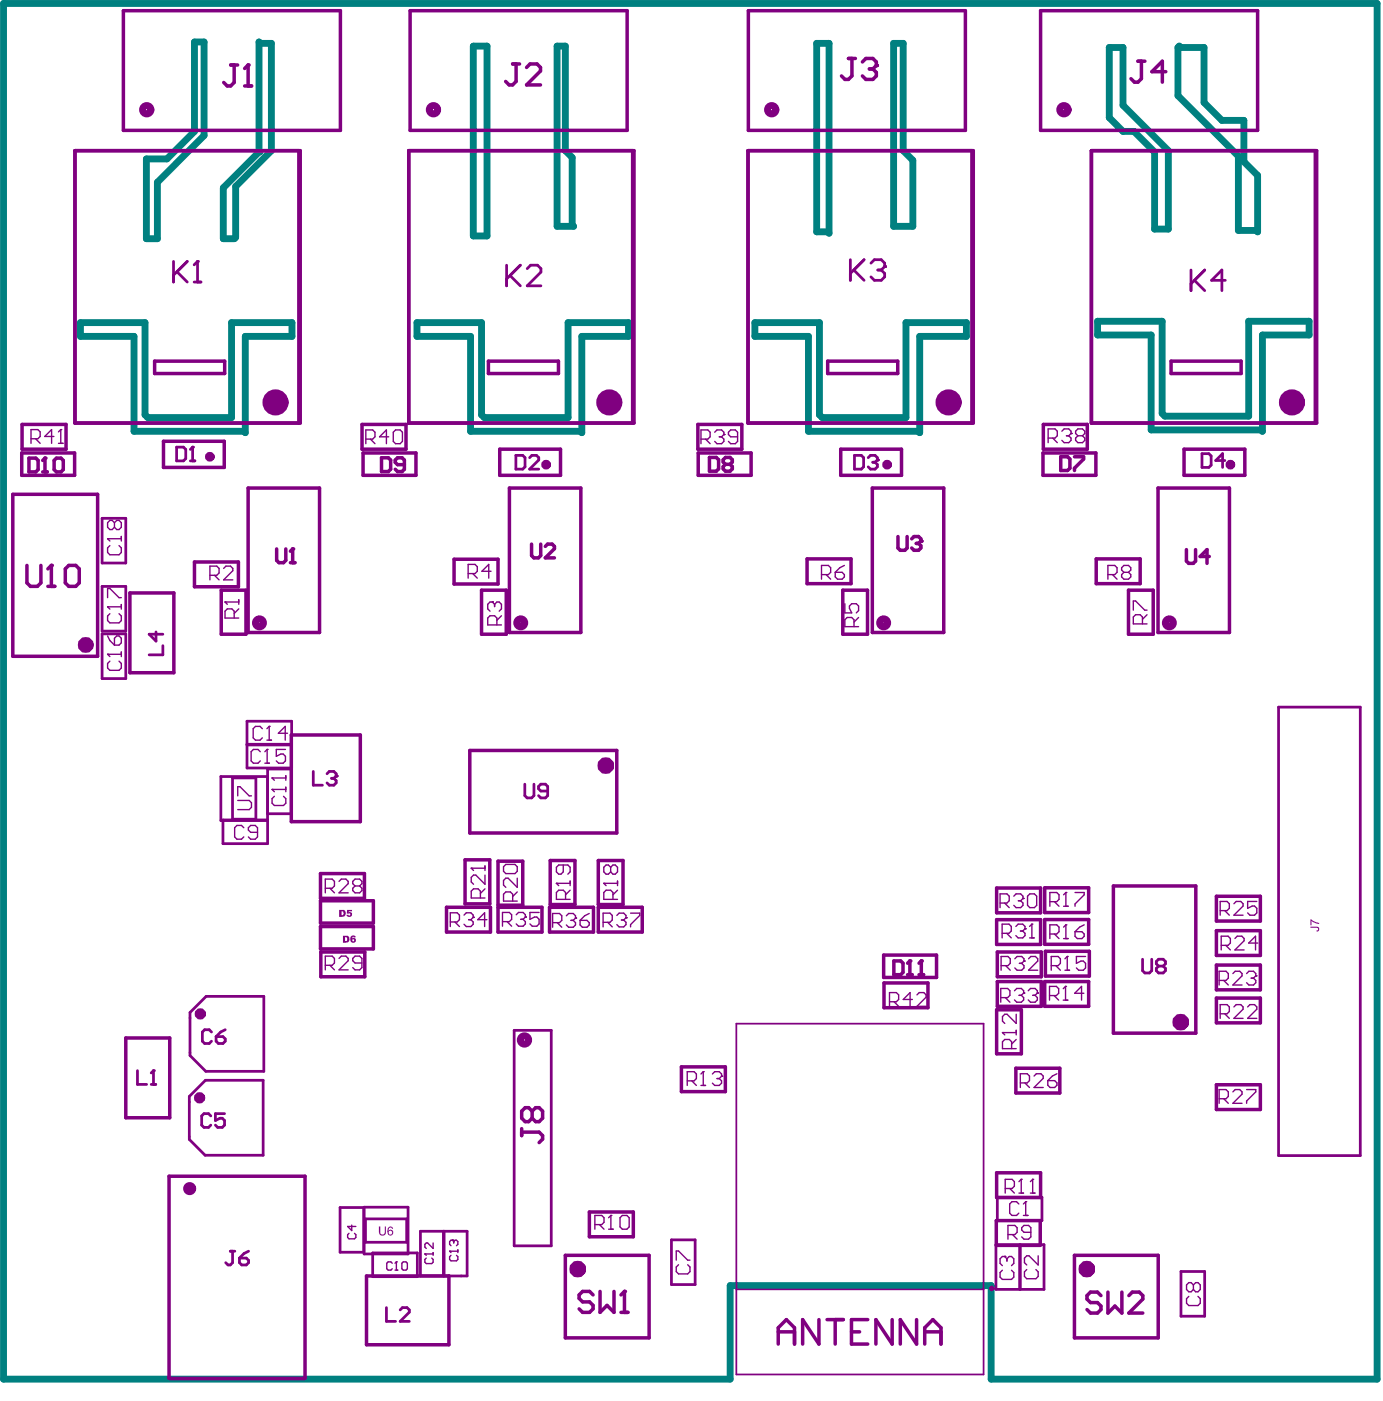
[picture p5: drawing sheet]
<svg xmlns="http://www.w3.org/2000/svg" width="335mm" height="339mm" viewBox="0 0 335 339" stroke-linecap="round" stroke-linejoin="round" font-family="sans-serif">
<path d="M47.1 10.2h2.3v22.6l-11.3 11.3v13.7h-2.7v-19.3h5l6.7-6.7zM62.7 10.2l.3 .3h2.7v26l-8.7 8.6v12.3l-.3 .4h-2.6v-12.4l8.6-8.6M19.5 78.1h15.6v22.3l.7 .6h20.3v-22.9h14.6v3.3h-11.3v23.3l-.4-.3h-26.6v-23h-12.9zM100.9 78.1h15.7v22.3l.6 .6h20.3v-22.9h14.6v3.3h-11.3v23.3l-.3-.3h-26.6v-23h-13zM182.7 78.1h15.7v22.3l.6 .6h20.3v-22.9h14.6v3.3h-11.3v23.3l-.3-.3h-26.6v-23h-13zM265.7 77.7h15.6v22.3l.7 .7h20.3v-23h14.6v3.4h-11.3v23.3l-.3-.4h-26.6v-22.9h-13z" fill="none" stroke="#008080" stroke-width="1.7"/>
<circle cx="62.7" cy="36.8" r=".83" fill="#008080"/>
<path d="M.9 .8h332.5v332.9h-93.5v-22.6h-63.1v22.6h-175.9zM62.7 10.2v26.6M114.6 11.2h3.3v45.9h-3.3zM134.9 11.2h2v25.3l1.6 1.6v16.3l.3 .4h-3.9zM197.7 10.5h3v45.9l-.3-.3h-2.7zM216.3 10.5h2.3v26l2.4 2.3v16h-4.7zM268.5 11.5h3.3v14l11 11v18.9h-3.3v-18.6l-5-5h-2.7l-3.3-3.3zM285.5 11.2l.3 .3h5.7v13.3l4.3 4.3h5.3v10l3.3 3.4v13.6l-.3-.3h-4.3v-18l-14.7-14.7v-11.6z" fill="none" stroke="#008080" stroke-width="1.7"/>
<g fill="none" stroke="#800080" stroke-width=".66">
<path d="M24.7 125.4h5.7v10.8h-5.7zM24.7 141.9h5.7v10.8h-5.7zM24.7 153.4h5.7v10.8h-5.7zM59.8 174.5h10.8v11.3h-10.8zM309.5 171.1h19.8v108.5h-19.8zM56.3 188.2h5.6v10h-5.6zM59.8 180.3h10.8M59.8 180.1h10.8M64.8 187.9h-11.3v10.7h11.3M64.8 196.9h5.7v-10.8h-5.7v18.1h-10.8v-5.8h10.8M49.9 241.1h14v18.1h-14.1l-3.8-3.8v-10.4zM124.5 249.3h8.9v52.2h-8.9z"/>
<path d="M49.7 261.4h14v18.2h-14l-3.9-3.9v-10.4zM82.3 292.2h5.8v10.8h-5.8zM88.1 292.1h10.7v11.3h-10.7zM88.5 295h9.9v5.6h-9.9zM101.8 297.9h11.3v10.9h-11.3zM107.3 297.9v10.9M107.5 297.9v10.9M241.4 289.7h10.8v5.7h-10.8zM90.2 303.2h10.8v5.7h-10.8zM162.5 300h5.8v10.8h-5.8zM241.1 301.2h5.7v10.8h-5.7zM247 301.2h5.7v10.8h-5.7z"/>
<path d="M285.9 307.7h5.7v10.8h-5.7z"/>
</g>
<g fill="none" stroke="#800080" stroke-width=".84">
<path d="M29.9 2.6h52.5v28.9h-52.5zM99.3 2.6h52.5v28.9h-52.5zM181.2 2.6h52.5v28.9h-52.5zM251.9 2.6h52.5v28.9h-52.5zM18.1 36.5h54.6v65.9h-54.6zM72.3 36.5v65.9M98.9 36.5h54.6v65.9h-54.6zM153.1 36.5v65.9M181.1 36.5h54.5v65.9h-54.5zM235.3 36.5v65.9M264.2 36.5h54.5v65.9h-54.5zM318.4 36.5v65.9"/>
<path d="M37.4 87.4h17v3h-17zM118.2 87.4h17v3h-17zM200.4 87.4h16.9v3h-16.9zM283.5 87.4h16.9v3h-16.9zM3.1 119.6h20.5v39.2h-20.5zM5.3 109.6h12.8v5.4h-12.8zM5.3 102.7h10.7v6h-10.7zM39.6 106.8h14.7v6.3h-14.7zM60.1 118.1h17.3v35h-17.3zM87.6 102.7h10.7v6h-10.7zM87.9 109.6h12.8v5.4h-12.8zM121 108.7h14.7v6.3h-14.7z"/>
<path d="M123.3 118.1h17.3v35h-17.3zM168.9 102.7h10.7v6h-10.7zM169 109.6h12.8v5.4h-12.8zM203.5 108.7h14.7v6.3h-14.7zM211.2 118.1h17.3v35h-17.3zM252.5 109.6h12.8v5.4h-12.8zM252.6 102.7h10.6v6h-10.6zM280.3 118.1h17.3v35h-17.3zM286.6 108.7h14.7v6.3h-14.7zM47.1 136h10.6v6h-10.6zM109.9 135.3h10.7v6h-10.7zM195.4 135.2h10.6v6h-10.6z"/>
<path d="M265.4 135.2h10.6v6h-10.6zM31.4 143.5h10.7v19.3h-10.7zM53.6 142.8h5.9v10.7h-5.9zM116.6 142.8h6v10.7h-6zM204 142.8h6v10.7h-6zM273.2 142.8h6v10.7h-6zM70.5 177.9h16.7v20.9h-16.7zM113.7 181.6h35.6v20h-35.6zM77.6 218h12.8v5.4h-12.8zM77.6 211.4h10.6v6h-10.6zM108.1 219.5h10.6v6h-10.6zM112.6 208.1h6v10.6h-6z"/>
<path d="M120.6 219.5h10.6v6h-10.6zM120.6 208.4h5.9v10.7h-5.9zM133 219.5h10.7v6h-10.7zM133.2 208.2h6v10.7h-6zM144.8 219.5h10.7v6h-10.7zM144.8 208.2h6v10.7h-6zM241.3 214.9h10.6v6h-10.6zM252.9 214.8h10.6v6h-10.6zM269.5 214.4h20v35.6h-20zM294.5 216.9h10.6v6h-10.6zM77.6 224.2h12.8v5.4h-12.8zM77.7 230.4h10.6v6h-10.6z"/>
<path d="M213.9 231.1h12.8v5.4h-12.8zM214 237.9h10.6v6h-10.6zM241.3 222.5h10.6v6h-10.6zM241.4 237.5h10.7v6h-10.7zM241.4 230.4h10.7v6h-10.7zM252.9 237.5h10.6v6h-10.6zM252.9 222.5h10.6v6h-10.6zM253.1 230.2h10.6v6h-10.6zM294.5 225.2h10.6v6h-10.6zM294.5 233.5h10.6v6h-10.6zM30.4 251.2h10.7v19.3h-10.7zM164.9 258.2h10.7v6h-10.7z"/>
<path d="M241.3 244.4h5.9v10.6h-5.9zM245.9 258.5h10.7v6h-10.7zM294.5 241.5h10.6v6h-10.6zM294.5 262.5h10.6v6h-10.6zM40.9 284.6h32.9v49h-32.9zM142.7 293.3h10.6v6h-10.6zM241.2 295.4h10.6v6h-10.6zM241.3 283.8h10.6v6h-10.6zM88.7 308.8h20v16.6h-20zM136.9 303.8h20.2v19.9h-20.2zM260.1 303.8h20.3v19.9h-20.3z"/>
</g>
<path d="M178.2 247.7h59.9v84.9h-59.9zM178.2 312h59.9" fill="none" stroke="#800080" stroke-width=".42"/>
<g fill="#800080">
<path d="M317.2 224.2h1.5a.59 .59 0 0 1 .6 .6 .59 .59 0 0 1-.6 .6v-.2a.35 .35 0 0 0 .4-.4 .35 .35 0 0 0-.4-.3h-1.5z"/>
<path d="M317.2 222.5l1.3 .6 .8 .2v.3l-1.3-.4-.5-.4v1.1h-.3z"/>
<path d="M84 220.2h1.2v.3h-.7l-.1 .3a.61 .61 0 0 1 .8 .6 .61 .61 0 0 1-1 .4l-.3-.4h.4a.28 .28 0 0 0 .4 .1 .28 .28 0 0 0 0-.5 .28 .28 0 0 0-.4 .1l-.4-.1z"/>
<path d="M82.7 220.5v1a.47 .47 0 0 0 .5-.5 .47 .47 0 0 0-.5-.5zM82.1 220.2h.8a.85 .85 0 0 1 .8 .8 .85 .85 0 0 1-.8 .9h-.8z"/>
<path d="M83.5 226.8v.9a.5 .5 0 0 0 .5-.3 .5 .5 0 0 0-.1-.5zM83 226.4h.9a.85 .85 0 0 1 .7 .9 .85 .85 0 0 1-.8 .8h-.8z"/>
<path d="M85.1 226.4h.6l.4 .4h-.5a.25 .25 0 0 0-.3 0 .25 .25 0 0 0 0 .3 .59 .59 0 0 1 .8 .2 .59 .59 0 0 1-.1 .7 .59 .59 0 0 1-.8 0 1.02 1.02 0 0 1-.1-1.6zM85.3 227.5a.25 .25 0 0 0 .5 0 .25 .25 0 0 0-.5 0z"/>
</g>
<path d="M92.4 110.8h1.6l.6 .5v2.3l-.6 .5h-1.6zM97.9 112.4h-1.7l-.5-.5v-.6l.5-.5h1.1l.6 .5v2.3l-.6 .5h-1.1l-.5-.5M171.7 110.7h1.7l.6 .5v2.3l-.6 .5h-1.7zM175.6 112.4l-.5 .5v.6l.5 .5h1.1l.6-.5v-.6l-.6-.5M175.6 112.4l-.5-.6v-.6l.5-.5h1.1l.6 .5v.6l-.6 .6M175.6 112.4h1.1M256.8 110.5h1.6l.6 .6v2.2l-.6 .6h-1.6zM260.1 110.5h2.2v.6l-2.2 2.2v.6" fill="none" stroke="#800080" stroke-width=".84"/>
<path d="M206.8 110.2h1.7l.6 .6v2.2l-.6 .5h-1.7zM210.2 110.8l.5-.6h1.1l.6 .6v.5M291 109.8h1.6l.6 .5v2.3l-.6 .5h-1.6zM296.5 111.4h-2.2l1.7-1.6v3.3" fill="none" stroke="#800080" stroke-width=".66"/>
<circle cx="212.4" cy="111.3" r=".33" fill="#800080"/>
<path d="M42.8 108.2h1.6l.6 .6v2.2l-.6 .5h-1.6zM46.1 111.5h1.1M46.6 108.2v3.3M124.9 110.2h1.6l.6 .6v2.2l-.6 .5h-1.6zM128.2 110.8l.6-.6h1.1l.5 .6v.5l-2.2 2.2h2.2M211.3 111.9h.5M211.8 111.9l.6 .5v.6l-.6 .5h-1.1l-.5-.5M212.4 111.3l-.6 .6" fill="none" stroke="#800080" stroke-width=".66"/>
<circle cx="46.6" cy="108.2" r=".33" fill="#800080"/>
<path d="M46.6 108.2l-.5 .6" fill="none" stroke="#800080" stroke-width=".66"/>
<path d="M7 110.9h1.7l.5 .5v2.2l-.5 .6h-1.7zM10.3 114.2h1.1M10.9 110.9v3.3" fill="none" stroke="#800080" stroke-width=".84"/>
<circle cx="10.9" cy="110.9" r=".42" fill="#800080"/>
<path d="M10.9 110.9l-.6 .5M13.7 110.9h1.1l.5 .5v2.2l-.5 .6h-1.1l-.6-.6v-2.2z" fill="none" stroke="#800080" stroke-width=".84"/>
<path d="M93.5 316.4v3.4h2.3M96.9 317l.5-.6h1.1l.6 .6v.5l-2.2 2.3h2.2" fill="none" stroke="#800080" stroke-width=".66"/>
<path d="M242.7 249.9h3.3M244.9 253.8v-1.7l-.6-.6h-1.1l-.5 .6v1.7h3.3M246 251.5l-1.1 1.1M246 249.3v1.1" fill="none" stroke="#800080" stroke-width=".33"/>
<circle cx="242.7" cy="249.9" r=".17" fill="#800080"/>
<path d="M170.2 259.3v3.4M242.7 249.9l.5 .5M246 245.4v2.3l-2.2-2.3h-.6l-.5 .6v1.1l.5 .6M166.4 261.5h1.6l.6-.5v-1.1l-.6-.6h-1.6v3.4M167.5 261.5l1.1 1.2M169.7 262.7h1.1" fill="none" stroke="#800080" stroke-width=".33"/>
<circle cx="170.2" cy="259.3" r=".17" fill="#800080"/>
<path d="M170.2 259.3l-.5 .6M172.5 259.9l.5-.6h1.1l.6 .6v.5" fill="none" stroke="#800080" stroke-width=".33"/>
<circle cx="174.7" cy="260.4" r=".17" fill="#800080"/>
<path d="M257.9 238.7v3.3M254.1 240.9h1.6l.6-.5v-1.2l-.6-.5h-1.6v3.3M255.2 240.9l1.1 1.1M257.4 242h1.1M173.6 261h.5M174.1 261l.6 .5v.6l-.6 .6h-1.1l-.5-.6M174.7 260.4l-.6 .6" fill="none" stroke="#800080" stroke-width=".33"/>
<circle cx="257.9" cy="238.7" r=".17" fill="#800080"/>
<path d="M254.5 233.7h1.6l.6-.6v-1.1l-.6-.5h-1.6v3.3M255.6 233.7l1.1 1.1M257.8 234.8h1.1M257.9 238.7l-.5 .5M258.4 231.5v3.3M262.4 240.4h-2.2l1.6-1.7v3.3" fill="none" stroke="#800080" stroke-width=".33"/>
<circle cx="258.4" cy="231.5" r=".17" fill="#800080"/>
<path d="M254.1 226h1.7l.6-.5v-1.2l-.6-.5h-1.7v3.3M255.2 226l1.2 1.1M257.5 227.1h1.1M258 223.8v3.3M258.4 231.5l-.6 .5M262.8 231.5h-2.2v1.6l1.1-.5h.5l.6 .5v1.1l-.6 .6h-1.1l-.5-.6" fill="none" stroke="#800080" stroke-width=".33"/>
<circle cx="258" cy="223.8" r=".17" fill="#800080"/>
<path d="M254.1 218.2h1.7l.6-.6v-1.1l-.6-.5h-1.7v3.3M255.2 218.2l1.2 1.1M257.5 219.3h1.1M258 216v3.3M258 223.8l-.5 .5M260.2 225.5h1.7l.6 .5v.6l-.6 .5h-1.1l-.6-.5zM262.5 223.8l-1.2 .5-1.1 1.2" fill="none" stroke="#800080" stroke-width=".33"/>
<circle cx="258" cy="216" r=".17" fill="#800080"/>
<path d="M146.2 213.8h3.3M148.4 217.6v-1.6l-.6-.6h-1.1l-.5 .6v1.6h3.3M149.5 215.4l-1.1 1.1M149.5 213.2v1.1M258 216l-.5 .5M260.2 216h2.3v.5l-2.3 2.2v.6" fill="none" stroke="#800080" stroke-width=".33"/>
<circle cx="146.2" cy="213.8" r=".17" fill="#800080"/>
<path d="M134.7 213.8h3.3M136.9 217.6v-1.6l-.5-.6h-1.2l-.5 .6v1.6h3.3M138 215.4l-1.1 1.1M138 213.2v1.1M146.2 213.8l.5 .5M147.8 209.9l-.5-.6h-.6l-.5 .6v1.1l.5 .5h.6l.5-.5M147.8 209.9l.6-.6h.5l.6 .6v1.1l-.6 .5h-.5l-.6-.5M147.8 209.9v1.1" fill="none" stroke="#800080" stroke-width=".33"/>
<circle cx="134.7" cy="213.8" r=".17" fill="#800080"/>
<path d="M114.1 210.1h3.3M116.3 217.3v-1.7l-.6-.5h-1.1l-.5 .5v1.7h3.3M117.4 211.8v2.2l-2.2-2.2h-.6l-.5 .5v1.1l.5 .6M117.4 215.1l-1.1 1.1M117.4 209.5v1.1M122.4 209.2h2.3l.5 .5v1.1l-.5 .6h-2.3l-.5-.6v-1.1zM124.1 218.1v-1.7l-.5-.6h-1.2l-.5 .6v1.7h3.3M125.2 212.5v2.2l-2.2-2.2h-.6l-.5 .6v1.1l.5 .5M125.2 215.8l-1.1 1.1M134.7 213.8l.5 .5M136.4 209.3v1.7l-.6 .5h-.6l-.5-.5v-1.1l.5-.6h2.3l.5 .6v1.1l-.5 .5" fill="none" stroke="#800080" stroke-width=".33"/>
<circle cx="114.1" cy="210.1" r=".17" fill="#800080"/>
<path d="M114.1 210.1l.5 .5M295.1 237.2h1.7l.5-.5v-1.1l-.5-.6h-1.7v3.4M296.2 237.2l1.1 1.2M298.4 235.6l.6-.6h1.1l.6 .6v.5l-2.3 2.3h2.3M301.8 235.6l.5-.6h1.1l.6 .6v.5M295.4 245.3h1.6l.6-.5v-1.1l-.6-.6h-1.6v3.3M296.5 245.3l1.1 1.1M298.7 243.7l.6-.6h1.1l.5 .6v.5l-2.2 2.2h2.2M302 243.7l.6-.6h1.1l.5 .6v.5l-2.2 2.2h2.2" fill="none" stroke="#800080" stroke-width=".33"/>
<circle cx="304" cy="236.1" r=".17" fill="#800080"/>
<g fill="none" stroke="#800080" stroke-width=".33">
<path d="M298.7 218.7l.6-.6h1.1l.5 .6v.5l-2.2 2.3h2.2M304.2 218.1h-2.2v1.7l1.1-.6h.6l.5 .6v1.1l-.5 .6h-1.1l-.6-.6M295.4 220.4h1.6l.6-.6v-1.1l-.6-.6h-1.6v3.4M295.6 228.8h1.7l.5-.6v-1.1l-.5-.6h-1.7v3.4M296.5 220.4l1.1 1.1M296.7 228.8l1.1 1.1M298.9 227.1l.6-.6h1.1l.6 .6v.6l-2.3 2.2h2.3M302.9 236.7h.5M303.4 236.7l.6 .5v.6l-.6 .6h-1.1l-.5-.6M304 236.1l-.6 .6M304.5 228.2h-2.2l1.6-1.7v3.4M255.9 259.8l-1.2 .6-1.1 1.1"/>
<path d="M247 262h1.7l.5-.5v-1.1l-.5-.6h-1.7v3.4M248.1 262l1.1 1.2M250.3 260.4l.6-.6h1.1l.5 .6v.5l-2.2 2.3h2.2M253.6 261.5h1.7l.6 .5v.6l-.6 .6h-1.1l-.6-.6zM295.1 265.9h1.7l.5-.6v-1.1l-.5-.5h-1.7v3.3M296.2 265.9l1.1 1.1M298.4 264.2l.6-.5h1.1l.6 .5v.6l-2.3 2.2h2.3M301.8 263.7h2.2v.5l-2.2 2.2v.6"/>
</g>
<path d="M143.6 313.3l-.9-.8h-1.7l-.8 .8v.9l.8 .8h1.7l.9 .9v.8l-.9 .9h-1.7l-.8-.9M145.3 312.5v5.1l1.6-1.7 1.7 1.7v-5.1M150.3 317.6h1.7M151.2 312.5v5.1" fill="none" stroke="#800080" stroke-width=".84"/>
<circle cx="151.2" cy="312.5" r=".42" fill="#800080"/>
<path d="M217.4 129.8v2.8l.5 .6h1.1l.6-.6v-2.8M220.7 130.4l.6-.6h1.1l.5 .6v.5M287.2 133v2.8l.6 .5h1.1l.5-.5v-2.8M292.7 134.7h-2.2l1.7-1.7v3.3M151.2 312.5l-.9 .8M266.5 313.5l-.8-.8h-1.7l-.9 .8v.9l.9 .8h1.7l.8 .8v.9l-.8 .8h-1.7l-.9-.8M268.2 312.7v5l1.7-1.7 1.7 1.7v-5M273.3 313.5l.8-.8h1.7l.8 .8v.9l-3.3 3.3h3.3" fill="none" stroke="#800080" stroke-width=".84"/>
<circle cx="222.9" cy="130.9" r=".42" fill="#800080"/>
<path d="M67 132.8v2.8l.5 .6h1.1l.6-.6v-2.8M70.3 136.2h1.1M70.8 132.8v3.4M128.7 131.7v2.7l.5 .6h1.1l.6-.6v-2.7M132 132.2l.6-.5h1.1l.5 .5v.6l-2.2 2.2h2.2M221.8 131.5h.6M222.4 131.5l.5 .6v.5l-.5 .6h-1.1l-.6-.6M222.9 130.9l-.5 .6" fill="none" stroke="#800080" stroke-width=".84"/>
<circle cx="70.8" cy="132.8" r=".42" fill="#800080"/>
<path d="M70.8 132.8l-.5 .6" fill="none" stroke="#800080" stroke-width=".84"/>
<g fill="#800080">
<path d="M91.7 296.8h.4v1.3a.56 .56 0 0 0 .5 .6 .56 .56 0 0 0 .6-.6v-1.3h.2v1.3a.85 .85 0 0 1-.8 .9 .85 .85 0 0 1-.9-.9z"/>
<path d="M94.2 296.9a.78 .78 0 0 1 1 .4l-.3 .1a.46 .46 0 0 0-.6-.3 .46 .46 0 0 0-.2 .6l-.1 .2a.67 .67 0 0 1 1.1 0 .67 .67 0 0 1-.3 1 .84 .84 0 0 1-.9-.3 .84 .84 0 0 1-.1-1v-.3zM94 298.3a.5 .5 0 0 0 1 0 .5 .5 0 0 0-1 0z"/>
</g>
<path d="M63.5 176.3l-.5-.5h-1.2l-.5 .5v2.2l.5 .6h1.2l.5-.6M64.6 179.1h1.1M65.2 175.8v3.3M57.5 193.7h2.8l.6 .6v1.1l-.6 .5h-2.8M57.5 192.6v-2.2h.6l2.2 2.2h.6" fill="none" stroke="#800080" stroke-width=".33"/>
<path d="M127 189.8v2.7l.6 .6h1.1l.6-.6v-2.7M132.6 191.4h-1.7l-.5-.5v-.6l.5-.5h1.1l.6 .5v2.2l-.6 .6h-1.1l-.5-.6M276.6 232.1v2.8l.5 .5h1.1l.6-.5v-2.8M280.5 233.8l-.6 .5v.6l.6 .5h1.1l.5-.5v-.6l-.5-.5M280.5 233.8l-.6-.6v-.5l.6-.6h1.1l.5 .6v.5l-.5 .6M280.5 233.8h1.1" fill="none" stroke="#800080" stroke-width=".66"/>
<circle cx="65.2" cy="175.8" r=".17" fill="#800080"/>
<path d="M65.2 175.8l-.6 .5M69.6 177.4h-2.2l1.6-1.6v3.3M63 181.9l-.5-.5h-1.2l-.5 .5v2.2l.5 .6h1.2l.5-.6M64.1 184.7h1.1M64.7 181.4v3.3" fill="none" stroke="#800080" stroke-width=".33"/>
<circle cx="64.7" cy="181.4" r=".17" fill="#800080"/>
<path d="M64.7 181.4l-.6 .5M69.1 181.4h-2.2v1.6l1.1-.5h.5l.6 .5v1.1l-.6 .6h-1.1l-.5-.6" fill="none" stroke="#800080" stroke-width=".33"/>
<path d="M55.8 15.7h1.7M56.7 15.7v4.3l-.9 .8h-.8l-.8-.8M60.1 15.7v5.1M59.2 20.8h1.7" fill="none" stroke="#800080" stroke-width=".84"/>
<circle cx="60.1" cy="15.7" r=".42" fill="#800080"/>
<path d="M60.1 15.7l-.9 .9" fill="none" stroke="#800080" stroke-width=".84"/>
<path d="M108.8 302.8h2M109.2 303.8l-.4 .3v.7l.4 .3h1.3l.3-.3v-.7l-.3-.3M110.8 302.4v.7" fill="none" stroke="#800080" stroke-width=".33"/>
<circle cx="108.8" cy="302.8" r=".17" fill="#800080"/>
<path d="M108.8 302.8l.4 .3M109.5 300.1h-.3l-.4 .3v.7l.4 .3" fill="none" stroke="#800080" stroke-width=".33"/>
<circle cx="109.5" cy="300.1" r=".17" fill="#800080"/>
<path d="M109.5 300.1l.3 .3M109.8 300.4v.4M109.8 300.4l.4-.3h.3l.3 .3v.7l-.3 .3" fill="none" stroke="#800080" stroke-width=".33"/>
<g fill="none" stroke="#800080" stroke-width=".66">
<path d="M122.6 64.2v5M123.5 66.7l2.5 2.5M126 64.2l-3.4 3.3M127.6 65l.9-.8h1.6l.8 .8v.8l-3.3 3.4h3.3M205.8 62.8v5M206.7 65.3l2.5 2.5M209.2 62.8l-3.4 3.4M210.8 63.7l.9-.9h1.6l.9 .9v.8M288.3 65.3v5M289.1 67.8l2.5 2.5M291.6 65.3l-3.3 3.4M296.6 67.8h-3.3l2.5-2.5v5"/>
<path d="M55.7 302.8h1.2M56.3 302.8v2.7l-.6 .6h-.5l-.6-.6M58 304.4h1.6l.6 .6v.5l-.6 .6h-1.1l-.5-.6zM60.2 302.8l-1.1 .5-1.1 1.1"/>
</g>
<path d="M126.3 273.1v1.7M126.3 274h4.2l.9 .8v.8l-.9 .9M128.8 268.9l-.8-.9h-.9l-.8 .9v1.7l.8 .8h.9l.8-.8M128.8 268.9l.9-.9h.8l.9 .9v1.7l-.9 .8h-.8l-.9-.8M128.8 268.9v1.7" fill="none" stroke="#800080" stroke-width=".84"/>
<circle cx="214.2" cy="64.5" r=".33" fill="#800080"/>
<path d="M42 63.3v5M42.8 65.8l2.5 2.5M45.3 63.3l-3.3 3.3M47 68.3h1.7M47.8 63.3v5M212.5 65.3h.8M213.3 65.3l.9 .9v.8l-.9 .8h-1.6l-.9-.8M214.2 64.5l-.9 .8" fill="none" stroke="#800080" stroke-width=".66"/>
<circle cx="47.8" cy="63.3" r=".33" fill="#800080"/>
<path d="M47.8 63.3l-.8 .8M33.3 259.1v3.3h2.2M37.2 259.1v3.3M36.6 262.4h1.1" fill="none" stroke="#800080" stroke-width=".66"/>
<circle cx="37.2" cy="259.1" r=".33" fill="#800080"/>
<path d="M75.8 186.7v3.3h2.3M79.2 187.2l.5-.5h1.1l.6 .5v.6M37.2 259.1l-.6 .5" fill="none" stroke="#800080" stroke-width=".66"/>
<circle cx="81.4" cy="187.8" r=".33" fill="#800080"/>
<path d="M80.3 188.3h.5M80.8 188.3l.6 .6v.6l-.6 .5h-1.1l-.5-.5M81.4 187.8l-.6 .5" fill="none" stroke="#800080" stroke-width=".66"/>
<path d="M119.2 145.7h-.6l-.5 .5v1.1l.5 .6M120.3 151.2v-1.6l-.6-.6h-1.1l-.5 .6v1.6h3.3M121.4 149l-1.1 1.1" fill="none" stroke="#800080" stroke-width=".33"/>
<circle cx="119.2" cy="145.7" r=".17" fill="#800080"/>
<g fill="none" stroke="#800080" stroke-width=".33">
<path d="M54.5 145.7h3.3M56.7 149.6v-1.7l-.6-.6h-1.1l-.5 .6v1.7h3.3M57.8 147.3l-1.1 1.1M57.8 145.1v1.1M119.2 145.7l.5 .5M119.7 146.2v.6M119.7 146.2l.6-.5h.5l.6 .5v1.1l-.6 .6M204.5 146.1v2.2h1.7l-.6-1.1v-.6l.6-.5h1.1l.5 .5v1.2l-.5 .5M206.7 151.6v-1.6l-.5-.6h-1.1l-.6 .6v1.6h3.3M207.8 149.4l-1.1 1.1M274.3 147.6v-2.2h.6l2.2 2.2h.6M276.6 151v-1.7l-.6-.5h-1.1l-.6 .5v1.7h3.4"/>
<path d="M277.7 148.8l-1.1 1.1"/>
</g>
<circle cx="54.5" cy="145.7" r=".17" fill="#800080"/>
<g fill="none" stroke="#800080" stroke-width=".33">
<path d="M50.8 139.2h1.7l.5-.5v-1.2l-.5-.5h-1.7v3.3M51.9 139.2l1.1 1.1M54.1 137.5l.6-.5h1.1l.6 .5v.6l-2.3 2.2h2.3M113.3 138.8h1.7l.5-.6v-1.1l-.5-.5h-1.7v3.3M114.4 138.8l1.1 1.1M118.9 138.2h-2.3l1.7-1.6v3.3M198.9 139h1.6l.6-.5v-1.1l-.6-.6h-1.6v3.4M200 139l1.1 1.2M202.2 138.5h1.6l.6 .5v.6l-.6 .6h-1.1l-.5-.6zM204.4 136.8l-1.1 .6-1.1 1.1M268.2 139h1.7l.5-.5v-1.1l-.5-.6h-1.7v3.4M269.3 139l1.1 1.2"/>
<path d="M272.1 138.5l-.6-.6v-.5l.6-.6h1.1l.5 .6v.5l-.5 .6M272.1 138.5l-.6 .5v.6l.6 .6h1.1l.5-.6v-.6l-.5-.5M272.1 138.5h1.1M54.5 145.7l.5 .5M144 296.3h1.7l.5-.5v-1.1l-.5-.6h-1.7v3.3M145.1 296.3l1.1 1.1M147.3 297.4h1.1M147.9 294.1v3.3M244 298.8h1.7l.5-.6v-1.1l-.5-.6h-1.7v3.4M245.1 298.8l1.1 1.1M249.5 298.2h-1.6l-.6-.6v-.5l.6-.6h1.1l.5 .6v2.2l-.5 .6h-1.1l-.6-.6"/>
</g>
<circle cx="147.9" cy="294.1" r=".17" fill="#800080"/>
<path d="M147.9 294.1l-.6 .6M150.6 294.1h1.2l.5 .6v2.2l-.5 .5h-1.2l-.5-.5v-2.2zM243.3 287.6h1.7l.6-.6v-1.1l-.6-.5h-1.7v3.3M244.4 287.6l1.2 1.1M246.7 288.7h1.1M247.2 285.4v3.3" fill="none" stroke="#800080" stroke-width=".33"/>
<circle cx="247.2" cy="285.4" r=".17" fill="#800080"/>
<path d="M247.2 285.4l-.5 .5M249.4 288.7h1.1M250 285.4v3.3" fill="none" stroke="#800080" stroke-width=".33"/>
<circle cx="250" cy="285.4" r=".17" fill="#800080"/>
<path d="M246.6 291.3l-.5-.5h-1.1l-.6 .5v2.3l.6 .5h1.1l.5-.5M247.7 294.1h1.1M248.3 290.8v3.3M250 285.4l-.6 .5" fill="none" stroke="#800080" stroke-width=".33"/>
<circle cx="248.3" cy="290.8" r=".17" fill="#800080"/>
<path d="M248.3 290.8l-.6 .5M242.6 307.4l-.5 .5v1.1l.5 .6h2.3l.5-.6v-1.1l-.5-.5M243.2 304.1h-.6l-.5 .5v1.1l.5 .6M248.5 307.2l-.5 .6v1.1l.5 .5h2.3l.5-.5v-1.1l-.5-.6M251.3 303.9v2.2l-2.2-2.2h-.6l-.5 .5v1.1l.5 .6" fill="none" stroke="#800080" stroke-width=".33"/>
<circle cx="243.2" cy="304.1" r=".17" fill="#800080"/>
<g fill="none" stroke="#800080" stroke-width=".33">
<path d="M59 200.3l-.5-.6h-1.1l-.6 .6v2.2l.6 .6h1.1l.5-.6M62.3 201.4h-1.6l-.6-.5v-.6l.6-.6h1.1l.5 .6v2.2l-.5 .6h-1.1l-.6-.6M84.5 298.4l-.4 .4v.6l.4 .4h1.3l.3-.4v-.6l-.3-.4M85.1 296.4v1.4l-1-1h2M95 305.7l-.4-.3h-.6l-.4 .3v1.3l.4 .4h.6l.4-.4M95.6 307.4h.7M96 305.4v2M163.7 304.9v-2.2h.6l2.2 2.2h.5M164.3 306l-.6 .6v1.1l.6 .6h2.2l.5-.6v-1.1l-.5-.6M243.2 304.1l.6 .5M243.8 304.6v.6M243.8 304.6l.5-.5h.6l.5 .5v1.1l-.5 .6"/>
<path d="M287.8 313.7l-.6 .6v1.1l.6 .5h2.2l.6-.5v-1.1l-.6-.6M288.9 310.9l-.6-.5h-.5l-.6 .5v1.1l.6 .6h.5l.6-.6M288.9 310.9l.5-.5h.6l.6 .5v1.1l-.6 .6h-.6l-.5-.6M288.9 310.9v1.1"/>
</g>
<path d="M51.2 249.7l-.6-.5h-1.1l-.5 .5v2.3l.5 .5h1.1l.6-.5M52.3 250.8h1.7l.5 .6v.6l-.5 .5h-1.1l-.6-.5zM54.5 249.2l-1.1 .5-1.1 1.1M51 270l-.5-.5h-1.1l-.6 .5v2.3l.6 .5h1.1l.5-.5M54.4 269.5h-2.3v1.6l1.2-.5h.5l.6 .5v1.2l-.6 .5h-1.1l-.6-.5" fill="none" stroke="#800080" stroke-width=".66"/>
<circle cx="96" cy="305.4" r=".17" fill="#800080"/>
<path d="M65.9 191h3.3M66.4 192.7l-.5 .6v1.1l.5 .5h2.2l.6-.5v-1.1l-.6-.6M69.2 190.5v1.1M96 305.4l-.4 .3M97.6 305.4h.7l.3 .3v1.3l-.3 .4h-.7l-.3-.4v-1.3z" fill="none" stroke="#800080" stroke-width=".33"/>
<circle cx="65.9" cy="191" r=".17" fill="#800080"/>
<path d="M65.9 191l.5 .6M65.9 188.3h3.3M69.2 187.7v1.1" fill="none" stroke="#800080" stroke-width=".33"/>
<circle cx="65.9" cy="188.3" r=".17" fill="#800080"/>
<path d="M65.9 188.3l.5 .5M102.9 303.4h1.9M103.2 304.4l-.3 .4v.6l.3 .4h1.3l.3-.4v-.6l-.3-.4M104.8 303.1v.7" fill="none" stroke="#800080" stroke-width=".33"/>
<circle cx="102.9" cy="303.4" r=".17" fill="#800080"/>
<path d="M88.6 106.3h1.6l.6-.6v-1.1l-.6-.6h-1.6v3.4M89.7 106.3l1.1 1.1M94.1 105.7h-2.2l1.6-1.7v3.4M95.8 104h1.1l.5 .6v2.2l-.5 .6h-1.1l-.6-.6v-2.2zM169.7 106.3h1.6l.6-.6v-1.1l-.6-.6h-1.6v3.4M170.8 106.3l1.1 1.1M173 104.6l.6-.6h1.1l.5 .6v.5M102.9 303.4l.3 .4M104.8 300.8v1.3l-1.3-1.3h-.3l-.3 .3v.7l.3 .3" fill="none" stroke="#800080" stroke-width=".33"/>
<circle cx="175.2" cy="105.1" r=".17" fill="#800080"/>
<path d="M7.5 106.2h1.7l.5-.6v-1.1l-.5-.5h-1.7v3.3M8.6 106.2l1.1 1.1M13 105.6h-2.2l1.7-1.6v3.3M14.2 107.3h1.1M14.7 104v3.3M174.1 105.7h.6M174.7 105.7l.5 .6v.5l-.5 .6h-1.1l-.6-.6M175.2 105.1l-.5 .6M178.5 105.7h-1.6l-.6-.6v-.5l.6-.6h1.1l.5 .6v2.2l-.5 .6h-1.1l-.6-.6" fill="none" stroke="#800080" stroke-width=".33"/>
<circle cx="14.7" cy="104" r=".17" fill="#800080"/>
<path d="M14.7 104l-.5 .5M215.3 242.4h1.7l.5-.5v-1.2l-.5-.5h-1.7v3.3M216.4 242.4l1.1 1.1M220.9 241.9h-2.3l1.7-1.7v3.3M222 240.7l.5-.5h1.1l.6 .5v.6l-2.2 2.2h2.2" fill="none" stroke="#800080" stroke-width=".33"/>
<path d="M216.4 232.5h1.6l.6 .6v2.2l-.6 .6h-1.6zM219.7 235.9h1.1M220.3 232.5v3.4" fill="none" stroke="#800080" stroke-width=".84"/>
<circle cx="220.3" cy="232.5" r=".42" fill="#800080"/>
<path d="M220.3 232.5l-.6 .6M222.5 235.9h1.1M223 232.5v3.4" fill="none" stroke="#800080" stroke-width=".84"/>
<circle cx="223" cy="232.5" r=".42" fill="#800080"/>
<path d="M124.1 15.5h1.7M124.9 15.5v4.2l-.8 .9h-.9l-.8-.9M127.5 16.3l.8-.8h1.7l.8 .8v.9l-3.3 3.4h3.3M205.4 14.1h1.7M206.2 14.1v4.3l-.8 .8h-.9l-.8-.8M208.8 15l.8-.9h1.7l.8 .9v.8M223 232.5l-.5 .6" fill="none" stroke="#800080" stroke-width=".84"/>
<circle cx="212.1" cy="15.8" r=".42" fill="#800080"/>
<path d="M210.5 16.7h.8M211.3 16.7l.8 .8v.9l-.8 .8h-1.7l-.8-.8M212.1 15.8l-.8 .9M275.5 14.8h1.7M276.3 14.8v4.2l-.8 .9h-.9l-.8-.9M282.2 17.3h-3.4l2.6-2.5v5.1" fill="none" stroke="#800080" stroke-width=".84"/>
<g fill="none" stroke="#800080" stroke-width=".33">
<path d="M26 158.3h3.4M26.6 160l-.6 .5v1.2l.6 .5h2.2l.6-.5v-1.2l-.6-.5M29.4 157.8v1.1M78.7 214.9h1.7l.6-.5v-1.1l-.6-.6h-1.7v3.4M79.9 214.9l1.1 1.2M82.1 213.3l.5-.6h1.1l.6 .6v.5l-2.2 2.3h2.2M85.9 214.4l-.5-.6v-.5l.5-.6h1.2l.5 .6v.5l-.5 .6M85.9 214.4l-.5 .5v.6l.5 .6h1.2l.5-.6v-.6l-.5-.5M85.9 214.4h1.2M78.7 233.6h1.7l.6-.6v-1.1l-.6-.5h-1.7v3.3M79.9 233.6l1.1 1.1M82.1 231.9l.5-.5h1.1l.6 .5v.6l-2.2 2.2h2.2"/>
<path d="M87.6 233h-1.7l-.5-.5v-.6l.5-.5h1.2l.5 .5v2.2l-.5 .6h-1.2l-.5-.6"/>
</g>
<circle cx="26" cy="158.3" r=".17" fill="#800080"/>
<path d="M26 158.3l.6 .6M26 153.9l.6 1.1 1.1 1.1M26 146.8h3.4M26.6 148.5l-.6 .6v1.1l.6 .5h2.2l.6-.5v-1.1l-.6-.6M28.3 153.9h.5l.6 .5v1.2l-.6 .5h-1.1v-1.7zM29.4 146.3v1.1" fill="none" stroke="#800080" stroke-width=".33"/>
<circle cx="26" cy="146.8" r=".17" fill="#800080"/>
<path d="M26 130.4h3.4M26.6 132l-.6 .6v1.1l.6 .5h2.2l.6-.5v-1.1l-.6-.6M29.4 129.8v1.1M26 146.8l.6 .6M26 144.6v-2.2h.6l2.2 2.2h.6" fill="none" stroke="#800080" stroke-width=".33"/>
<circle cx="26" cy="130.4" r=".17" fill="#800080"/>
<path d="M26 130.4l.6 .5M27.7 126.5l-.5-.6h-.6l-.6 .6v1.1l.6 .5h.6l.5-.5M27.7 126.5l.6-.6h.5l.6 .6v1.1l-.6 .5h-.5l-.6-.5M27.7 126.5v1.1" fill="none" stroke="#800080" stroke-width=".33"/>
<path d="M37.8 152.9v2.2l-1.7-1.6h3.3M39.4 156.2v2.3h-3.3" fill="none" stroke="#800080" stroke-width=".66"/>
<path d="M6.5 136.8v4.2l.9 .9h1.7l.8-.9v-4.2M12.4 136.8v5.1M11.6 141.9h1.7" fill="none" stroke="#800080" stroke-width=".84"/>
<circle cx="12.4" cy="136.8" r=".42" fill="#800080"/>
<path d="M12.4 136.8l-.8 .9M16.7 136.8h1.6l.9 .9v3.3l-.9 .9h-1.6l-.9-.9v-3.3z" fill="none" stroke="#800080" stroke-width=".84"/>
<path d="M242.1 218.5h1.7l.5-.5v-1.1l-.5-.6h-1.7v3.3M243.2 218.5l1.1 1.1M245.4 216.9l.6-.6h1.1l.5 .6v.5" fill="none" stroke="#800080" stroke-width=".33"/>
<circle cx="247.6" cy="217.4" r=".17" fill="#800080"/>
<path d="M246.5 218h.6M247.1 218l.5 .5v.6l-.5 .5h-1.1l-.6-.5M247.6 217.4l-.5 .6M249.3 216.3h1.1l.6 .6v2.2l-.6 .5h-1.1l-.6-.5v-2.2zM242.6 225.8h1.6l.6-.5v-1.1l-.6-.6h-1.6v3.4M243.7 225.8l1.1 1.2M245.9 224.2l.6-.6h1.1l.5 .6v.5" fill="none" stroke="#800080" stroke-width=".33"/>
<circle cx="248.1" cy="224.7" r=".17" fill="#800080"/>
<path d="M247 225.3h.6M247.6 225.3l.5 .5v.6l-.5 .6h-1.1l-.6-.6M248.1 224.7l-.5 .6M249.2 227h1.1M249.8 223.6v3.4" fill="none" stroke="#800080" stroke-width=".33"/>
<circle cx="249.8" cy="223.6" r=".17" fill="#800080"/>
<path d="M242.3 233.7h1.7l.6-.6v-1.1l-.6-.5h-1.7v3.3M243.4 233.7l1.2 1.1M245.7 232l.5-.5h1.1l.6 .5v.6M249.8 223.6l-.6 .6" fill="none" stroke="#800080" stroke-width=".33"/>
<circle cx="247.9" cy="232.6" r=".17" fill="#800080"/>
<path d="M245.6 239.7l.5-.5h1.1l.6 .5v.6M246.8 233.1h.5M247.3 233.1l.6 .6v.5l-.6 .6h-1.1l-.5-.6M247.9 232.6l-.6 .5M249 232l.5-.5h1.1l.6 .5v.6l-2.2 2.2h2.2M242.3 241.4h1.6l.6-.5v-1.2l-.6-.5h-1.6v3.3M243.4 241.4l1.1 1.1" fill="none" stroke="#800080" stroke-width=".33"/>
<circle cx="247.8" cy="240.3" r=".17" fill="#800080"/>
<path d="M248.9 239.7l.6-.5h1.1l.5 .5v.6M246.7 240.9h.5M247.2 240.9l.6 .5v.6l-.6 .5h-1.1l-.5-.5M247.8 240.3l-.6 .6" fill="none" stroke="#800080" stroke-width=".33"/>
<circle cx="251.1" cy="240.3" r=".17" fill="#800080"/>
<path d="M109 223.1h1.7l.5-.6v-1.1l-.5-.5h-1.7v3.3M110.1 223.1l1.1 1.1M112.3 221.4l.6-.5h1.1l.5 .5v.6M250 240.9h.6M250.6 240.9l.5 .5v.6l-.5 .5h-1.1l-.6-.5M251.1 240.3l-.5 .6" fill="none" stroke="#800080" stroke-width=".33"/>
<circle cx="114.5" cy="222" r=".17" fill="#800080"/>
<path d="M113.4 222.5h.6M114 222.5l.5 .6v.6l-.5 .5h-1.1l-.6-.5M114.5 222l-.5 .5M117.9 222.5h-2.2l1.6-1.6v3.3M121.6 223h1.7l.6-.5v-1.1l-.6-.6h-1.7v3.3M122.7 223l1.2 1.1M125 221.4l.5-.6h1.1l.6 .6v.5" fill="none" stroke="#800080" stroke-width=".33"/>
<circle cx="127.2" cy="221.9" r=".17" fill="#800080"/>
<path d="M126.1 222.5h.5M126.6 222.5l.6 .5v.6l-.6 .5h-1.1l-.5-.5M127.2 221.9l-.6 .6M130.5 220.8h-2.2v1.7l1.1-.6h.5l.6 .6v1.1l-.6 .5h-1.1l-.5-.5M133.8 223.3h1.6l.6-.6v-1.1l-.6-.6h-1.6v3.4M134.9 223.3l1.1 1.1M137.1 221.6l.6-.6h1.1l.5 .6v.6" fill="none" stroke="#800080" stroke-width=".33"/>
<circle cx="139.3" cy="222.2" r=".17" fill="#800080"/>
<path d="M138.2 222.7h.6M138.8 222.7l.5 .6v.5l-.5 .6h-1.1l-.6-.6M139.3 222.2l-.5 .5M140.4 222.7h1.7l.5 .6v.5l-.5 .6h-1.1l-.6-.6zM142.6 221l-1.1 .6-1.1 1.1M146 223.2h1.7l.5-.6v-1.1l-.5-.5h-1.7v3.3M147.1 223.2l1.1 1.1M149.3 221.5l.6-.5h1.1l.5 .5v.6" fill="none" stroke="#800080" stroke-width=".33"/>
<circle cx="151.5" cy="222.1" r=".17" fill="#800080"/>
<path d="M253.7 106h1.7l.5-.5v-1.2l-.5-.5h-1.7v3.3M254.8 106l1.1 1.1M257.1 104.3l.5-.5h1.1l.6 .5v.6M150.4 222.6h.6M151 222.6l.5 .6v.5l-.5 .6h-1.1l-.6-.6M151.5 222.1l-.5 .5M152.6 221h2.3v.5l-2.3 2.2v.6" fill="none" stroke="#800080" stroke-width=".33"/>
<circle cx="259.3" cy="104.9" r=".17" fill="#800080"/>
<path d="M258.2 105.5h.5M258.7 105.5l.6 .5v.6l-.6 .5h-1.1l-.5-.5M259.3 104.9l-.6 .6M260.9 105.5h1.1M260.9 105.5l-.5 .5v.6l.5 .5h1.1l.6-.5v-.6l-.6-.5M260.9 105.5l-.5-.6v-.6l.5-.5h1.1l.6 .5v.6l-.6 .6" fill="none" stroke="#800080" stroke-width=".33"/>
<path d="M198.2 319.3v5.9l-3.9-5.9v5.9M200.2 319.3h3.9M202.2 319.3v5.9M210.1 319.3h-4v5.9h4M216 319.3v5.9l-4-5.9v5.9M221.9 319.3v5.9l-4-5.9v5.9M188.4 325.2v-3.9l2-2 1.9 2v3.9M188.4 322.3h3.9M206.1 322.3h2M223.8 322.3h4M223.8 325.2v-3.9l2-2 2 2v3.9" fill="none" stroke="#800080" stroke-width=".84"/>
<g fill="none" stroke="#800080" stroke-width="1.7">
<path d="M62.8 149.8a.97 .97 0 0 1 .9 1.3 .97 .97 0 0 1-1.6 .3 .97 .97 0 0 1 .4-1.6M126.1 149.8a.97 .97 0 0 1 .8 1.3 .97 .97 0 0 1-1.6 .3 .97 .97 0 0 1 .5-1.6M213.9 149.8a.97 .97 0 0 1 .9 1.3 .97 .97 0 0 1-1.6 .3 .97 .97 0 0 1 .4-1.6M283.1 149.8a.97 .97 0 0 1 .9 1.3 .97 .97 0 0 1-1.7 .3 .97 .97 0 0 1 .5-1.6"/>
<circle cx="35.5" cy="26.6" r="1.01"/>
<circle cx="104.9" cy="26.6" r="1.01"/>
<circle cx="186.8" cy="26.6" r="1.01"/>
<circle cx="257.5" cy="26.6" r="1.01"/>
<circle cx="50.8" cy="110.5" r=".33"/>
<circle cx="132.2" cy="112.4" r=".33"/>
<circle cx="214.7" cy="112.4" r=".33"/>
<circle cx="297.8" cy="112.4" r=".33"/>
<circle cx="48.5" cy="245.3" r=".53"/>
<circle cx="127" cy="251.7" r="1.01"/>
<circle cx="48.3" cy="265.7" r=".53"/>
<circle cx="45.9" cy="287.6" r=".74"/>
</g>
<g fill="none" stroke="#800080" stroke-width="3.3">
<circle cx="66.7" cy="97.4" r="1.49"/>
<circle cx="147.5" cy="97.4" r="1.49"/>
<circle cx="229.6" cy="97.4" r="1.49"/>
<circle cx="312.7" cy="97.4" r="1.49"/>
<circle cx="20.8" cy="156.1" r=".23"/>
<circle cx="146.6" cy="185.3" r=".33"/>
<circle cx="285.8" cy="247.3" r=".33"/>
<circle cx="139.8" cy="307.1" r=".33"/>
<circle cx="263.1" cy="307.1" r=".33"/>
</g>
<circle cx="240.1" cy="311.8" r=".33" fill="none" stroke="#800080" stroke-width=".66"/>
</svg>
